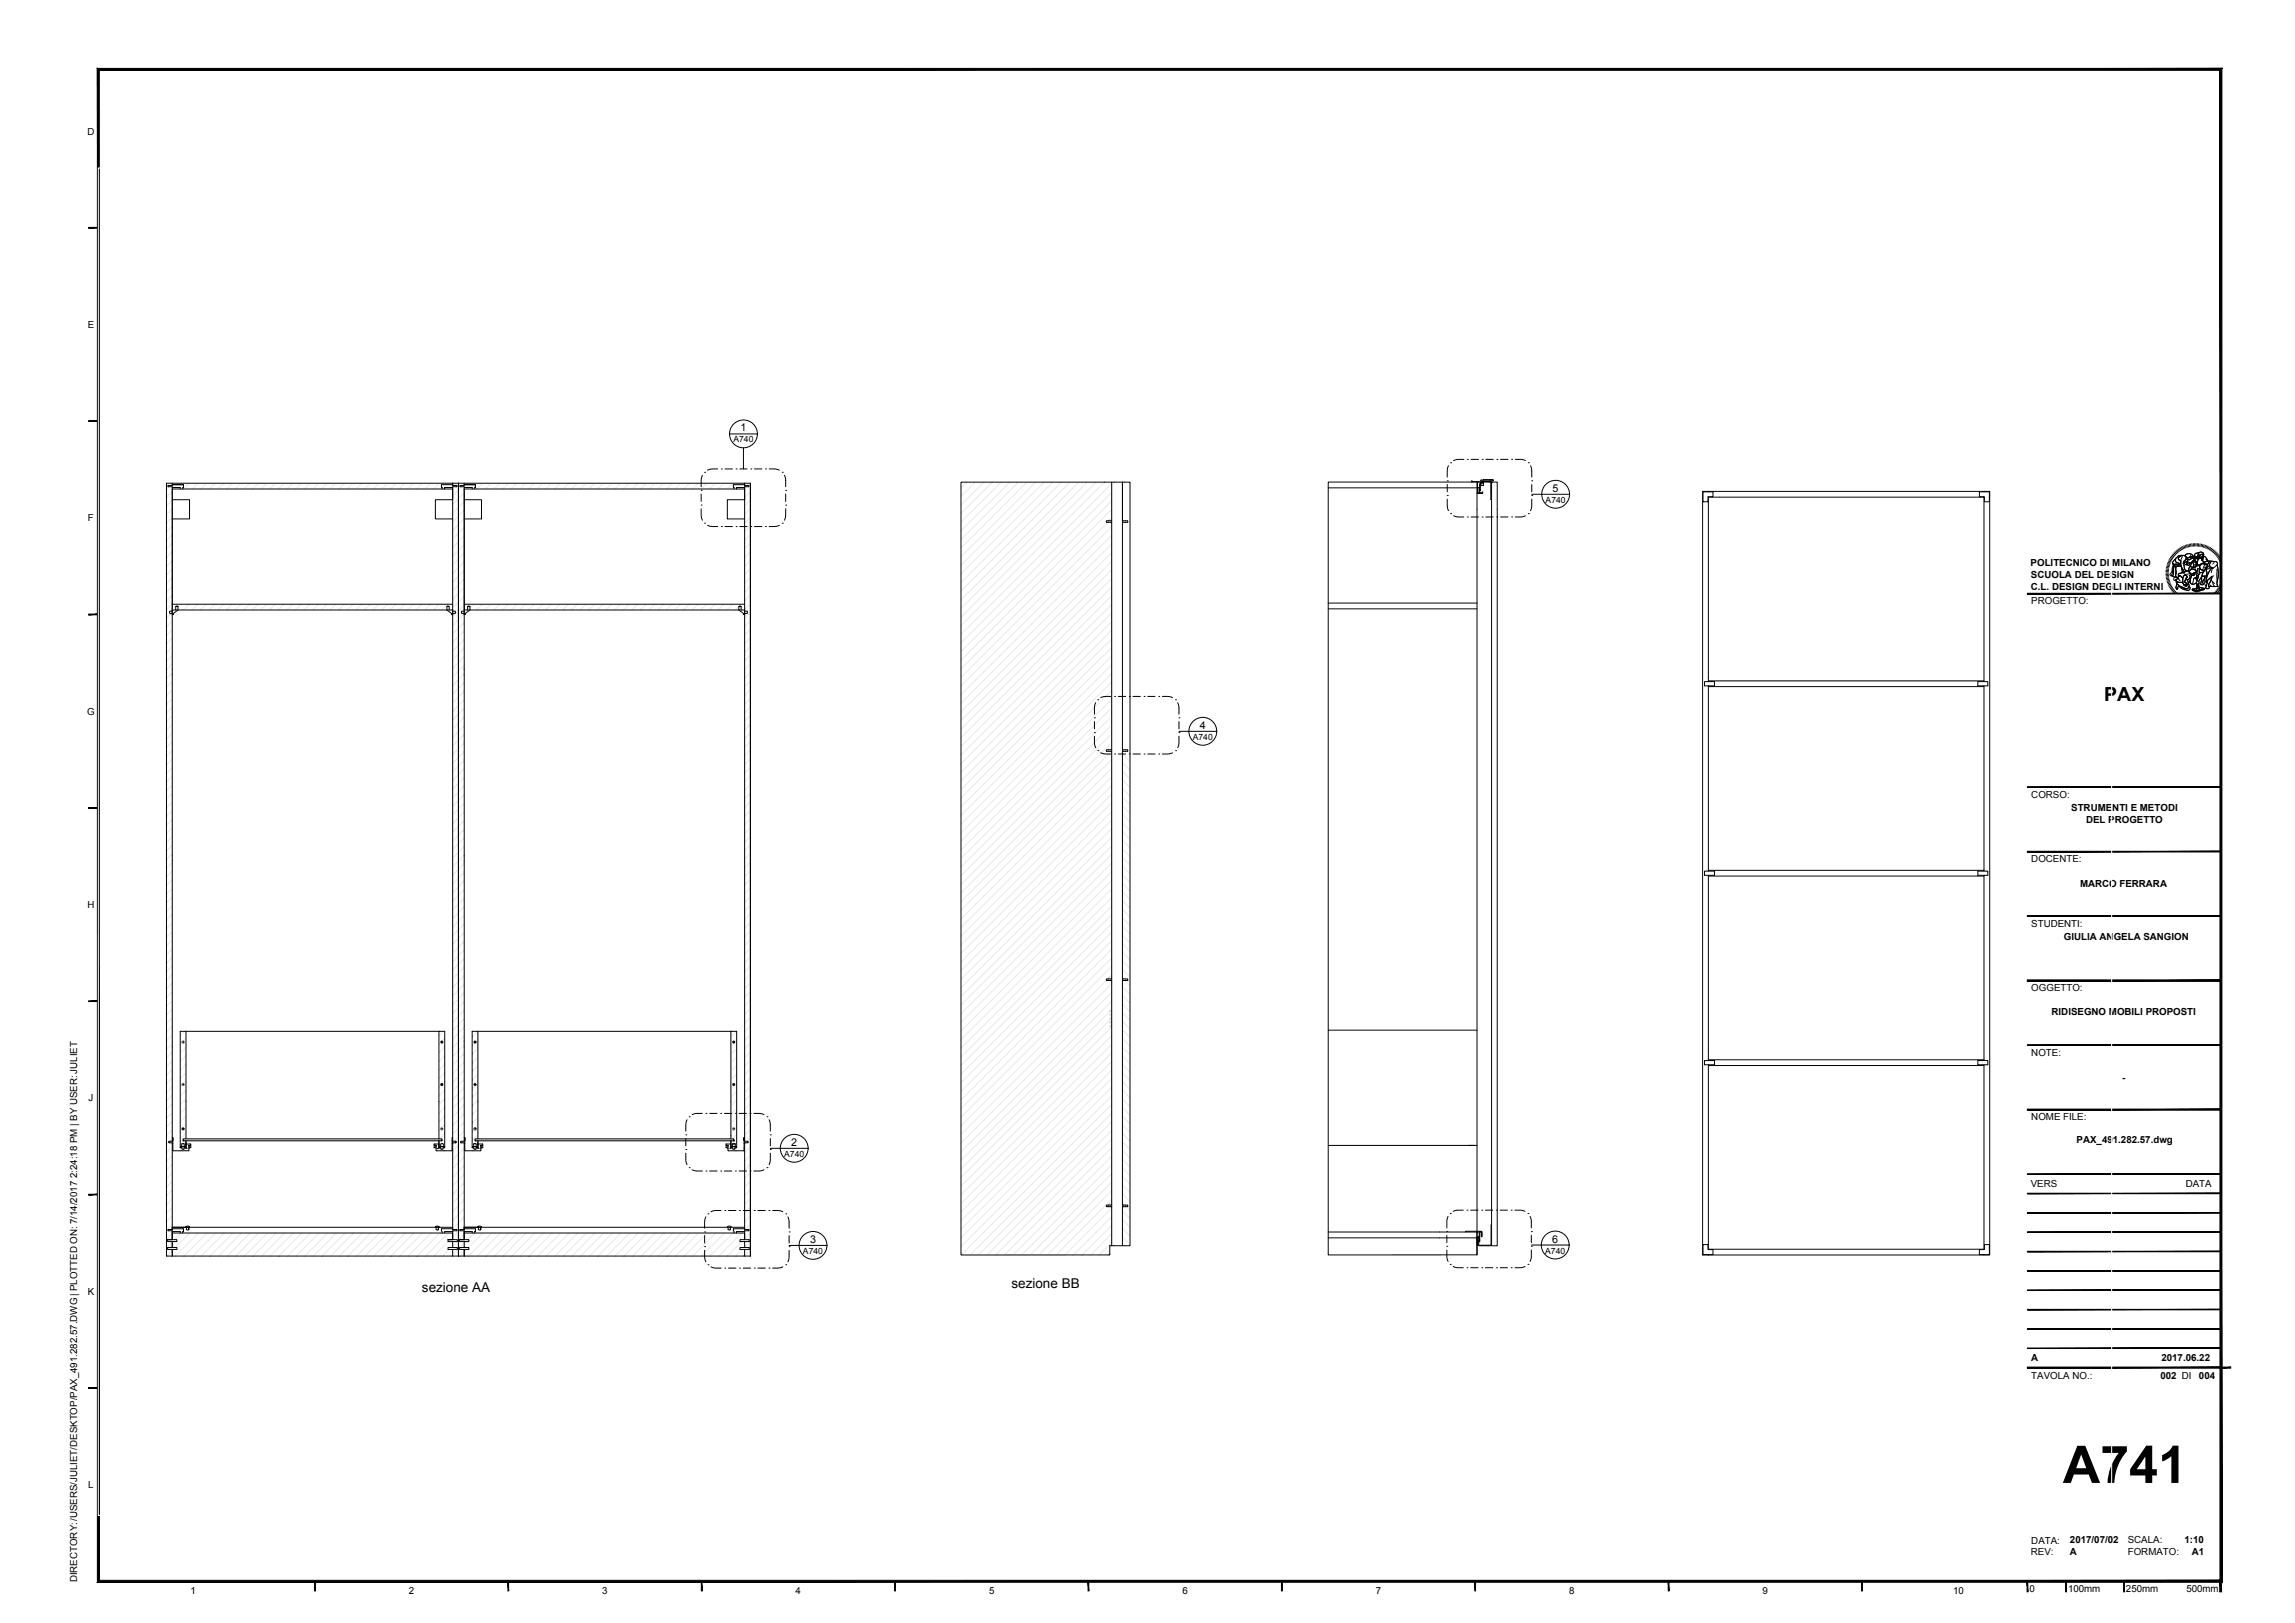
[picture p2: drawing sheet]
<svg xmlns="http://www.w3.org/2000/svg" width="594mm" height="420mm" viewBox="0 0 594 420" stroke-linecap="round" stroke-linejoin="round" font-family="sans-serif">
<defs><g id="words">
<text font-size="13.4" x="534" y="383.9">A741</text>
<text font-size="5" x="544.7" y="181.5">PAX</text>
<g font-size="3.5">
<text x="109.2" y="334.5">sezione AA</text>
<text x="261.8" y="333.5">sezione BB</text>
</g>
<g font-size="2.8">
<text x="191.7" y="111.7">1</text>
<text x="401.9" y="127.3">5</text>
<text x="310.6" y="188.7">4</text>
<text x="204.8" y="296.6">2</text>
<text x="209.7" y="321.8">3</text>
<text x="401.8" y="321.7">6</text>
</g>
<g font-size="2.5">
<text x="22.6" y="34.8">D</text>
<text x="22.7" y="84.9">E</text>
<text x="22.8" y="134.9">F</text>
<text x="525.6" y="146.6">POLITECNICO DI MILANO</text>
<text x="525.7" y="149.6">SCUOLA DEL DESIGN</text>
<text x="525.7" y="152.7">C.L. DESIGN DEGLI INTERNI</text>
<text x="525.8" y="156.5">PROGETTO:</text>
<text x="22.6" y="185">G</text>
<text x="525.8" y="206.6">CORSO:</text>
<text x="536.2" y="210">STRUMENTI E METODI</text>
<text x="540" y="213">DEL PROGETTO</text>
<text x="525.8" y="223.3">DOCENTE:</text>
<text x="538.4" y="229.7">MARCO FERRARA</text>
<text x="22.6" y="235.1">H</text>
<text x="525.8" y="240">STUDENTI:</text>
<text x="534.3" y="243.4">GIULIA ANGELA SANGION</text>
<text x="525.8" y="256.7">OGGETTO:</text>
<text x="531.1" y="262.9">RIDISEGNO MOBILI PROPOSTI</text>
<text x="525.8" y="273.3">NOTE:</text>
<text x="549.3" y="279.8">-</text>
<text x="22.9" y="285.1">J</text>
<text x="525.8" y="290">NOME FILE:</text>
<text x="537.5" y="296">PAX_491.282.57.dwg</text>
<text x="525.7" y="307.4">VERS</text>
<text x="565.8" y="307.4">DATA</text>
<text x="22.7" y="335.2">K</text>
<text x="525.8" y="352.4">A</text>
<text x="559.5" y="352.4">2017.06.22</text>
<text x="525.8" y="357">TAVOLA NO.:</text>
<text x="559.3" y="357">002 DI</text>
<text x="569.2" y="357">004</text>
<text x="22.8" y="385.2">L</text>
<text x="525.8" y="399.6">DATA:</text>
<text x="535.8" y="399.5">2017/07/02</text>
<text x="550.8" y="399.5">SCALA:</text>
<text x="565.4" y="399.5">1:10</text>
<text x="525.7" y="402.5">REV:</text>
<text x="535.8" y="402.5">A</text>
<text x="550.8" y="402.5">FORMATO:</text>
<text x="567.3" y="402.5">A1</text>
<text x="20" y="409.6" transform="rotate(-90 20 409.6)">DIRECTORY:/USERS/JULIET/DESKTOP/PAX_491.282.57.DWG| PLOTTED ON: 7/14/2017 2:24:18 PM | BY USER: JULIET</text>
<text x="49.3" y="412.8">1</text>
<text x="105.8" y="412.8">2</text>
<text x="155.9" y="412.8">3</text>
<text x="206" y="412.8">4</text>
<text x="256" y="412.8">5</text>
<text x="306.1" y="412.8">6</text>
<text x="356.1" y="412.8">7</text>
<text x="406.2" y="412.8">8</text>
<text x="456.2" y="412.8">9</text>
<text x="505.6" y="412.8">10</text>
<text x="525.3" y="412.1">0</text>
<text x="535.3" y="412.1">100mm</text>
<text x="550.3" y="412.1">250mm</text>
<text x="566" y="412.1">500mm</text>
</g>
<g font-size="2.2">
<text x="189.9" y="114.5">A740</text>
<text x="400.1" y="130.2">A740</text>
<text x="308.8" y="191.5">A740</text>
<text x="203" y="299.5">A740</text>
<text x="207.9" y="324.6">A740</text>
<text x="400" y="324.5">A740</text>
</g>
</g></defs>
<!-- layer: 0 -->
<g fill="none" stroke="#e8e8e8" stroke-width=".26">
<path d="M43.6 126l-.5 .5M44.5 125.1l-.5 .6M44.6 127.3l-1.5 1.5M44.6 134l-1.5 1.5M44.6 136.2l-1.5 1.5M44.6 138.4l-1.5 1.5M44.6 129.5l-1.5 1.5M44.6 131.7l-1.5 1.5M46.8 125.1l-.4 .4M49 125.1l-1.5 1.5M51.2 125.1l-1.5 1.5M53.5 125.1l-1.5 1.5"/>
<path d="M55.7 125.1l-1.5 1.5M57.9 125.1l-1.5 1.5M60.2 125.1l-1.5 1.5M62.4 125.1l-1.5 1.5M64.6 125.1l-1.5 1.5M66.9 125.1l-1.5 1.5M69.1 125.1l-1.5 1.5M71.3 125.1l-1.5 1.5M73.6 125.1l-1.5 1.5M75.8 125.1l-1.5 1.5M78 125.1l-1.5 1.5M80.3 125.1l-1.5 1.5"/>
<path d="M82.5 125.1l-1.5 1.5M84.7 125.1l-1.5 1.5M87 125.1l-1.5 1.5M89.2 125.1l-1.5 1.5M91.4 125.1l-1.5 1.5M93.7 125.1l-1.5 1.5M95.9 125.1l-1.5 1.5M98.1 125.1l-1.5 1.5M100.4 125.1l-1.5 1.5M102.6 125.1l-1.5 1.5M104.8 125.1l-1.5 1.5M107.1 125.1l-1.5 1.5"/>
<path d="M109.3 125.1l-1.5 1.5M111.5 125.1l-1.5 1.5M113.7 125.1l-1.4 1.5M116 125.1l-.4 .4M117.3 126l-.1 .1M118.2 125.1l-.6 .6M119.5 126l-2.3 2.4M120.2 127.6l-3 3M120.2 129.8l-3 3M120.2 132.1l-3 3M120.2 134.3l-3 3M120.2 136.5l-3 3"/>
<path d="M120.2 138.8l-3 3M120.4 125.1l-.5 .6M122.7 125.1l-.4 .4M124.9 125.1l-1.5 1.5M127.1 125.1l-1.5 1.5M129.4 125.1l-1.5 1.5M131.6 125.1l-1.5 1.5M133.8 125.1l-1.5 1.5M136.1 125.1l-1.5 1.5M138.3 125.1l-1.5 1.5M140.5 125.1l-1.5 1.5M142.8 125.1l-1.5 1.5"/>
<path d="M145 125.1l-1.5 1.5M147.2 125.1l-1.5 1.5M149.5 125.1l-1.5 1.5M151.7 125.1l-1.5 1.5M153.9 125.1l-1.5 1.5M156.2 125.1l-1.5 1.5M158.4 125.1l-1.5 1.5M160.6 125.1l-1.5 1.5M162.9 125.1l-1.5 1.5M165.1 125.1l-1.5 1.5M167.3 125.1l-1.5 1.5M169.6 125.1l-1.5 1.5"/>
<path d="M171.8 125.1l-1.5 1.5M174 125.1l-1.5 1.5M176.3 125.1l-1.5 1.5M178.5 125.1l-1.5 1.5M180.7 125.1l-1.5 1.5M183 125.1l-1.5 1.5M185.2 125.1l-1.5 1.5M187.4 125.1l-1.5 1.5M189.7 125.1l-1.5 1.5M190.8 126.2l-.1 .1M191.9 125.1l-.4 .4M193.2 126l-.6 .6"/>
<path d="M194.1 125.1l-.6 .6M194.2 127.2l-1.4 1.5M194.2 129.4l-1.4 1.5M194.2 131.7l-1.4 1.5M194.2 133.9l-1.4 1.5M194.2 136.1l-1.4 1.5M194.2 138.4l-1.4 1.5M250.2 124.8l-1.4 1.5M252.4 124.8l-3.6 3.7M254.7 124.8l-5.9 5.9M256.9 124.8l-8.1 8.2M259.1 124.8l-10.3 10.4"/>
<path d="M261.4 124.8l-12.6 12.6M263.6 124.8l-14.8 14.8M265.8 124.8l-17 17.1M268.1 124.8l-19.3 19.3M270.3 124.8l-21.5 21.5M272.5 124.8l-23.7 23.8M274.8 124.8l-26 26M277 124.8l-28.2 28.2M279.2 124.8l-30.4 30.5M281.5 124.8l-32.7 32.7M283.7 124.8l-34.9 34.9M285.9 124.8l-37.1 37.2"/>
<path d="M286.7 135.2l-37.9 37.9M287.8 129.7l-39 39M287.8 136.4l-39 39M287.8 127.4l-39 39M287.8 131.9l-39 39M287.8 138.6l-39 39M287.8 125.2l-39 39M287.8 134.1l-.7 .7M44.3 158.8l-1.2 1.2M44.6 140.7l-1.5 1.5M44.6 145.1l-1.5 1.5M44.6 147.4l-1.5 1.5"/>
<path d="M44.6 149.6l-1.5 1.5M44.6 151.8l-1.5 1.5M44.6 156.3l-1.5 1.5M44.6 142.9l-1.5 1.5M44.6 154.1l-1.5 1.5M45.5 157.6l-.3 .3M46.7 156.4l-.6 .6M48.9 156.4l-1.5 1.5M51.2 156.4l-1.5 1.5M53.4 156.4l-1.5 1.5M55.6 156.4l-1.5 1.5M57.9 156.4l-1.5 1.5"/>
<path d="M60.1 156.4l-1.5 1.5M62.3 156.4l-1.5 1.5M64.6 156.4l-1.5 1.5M66.8 156.4l-1.5 1.5M69 156.4l-1.5 1.5M71.3 156.4l-1.5 1.5M73.5 156.4l-1.5 1.5M75.7 156.4l-1.5 1.5M78 156.4l-1.5 1.5M80.2 156.4l-1.5 1.5M82.4 156.4l-1.5 1.5M84.7 156.4l-1.5 1.5"/>
<path d="M86.9 156.4l-1.5 1.5M89.1 156.4l-1.5 1.5M91.4 156.4l-1.5 1.5M93.6 156.4l-1.5 1.5M95.8 156.4l-1.5 1.5M98.1 156.4l-1.5 1.5M100.3 156.4l-1.5 1.5M102.5 156.4l-1.5 1.5M104.7 156.4l-1.4 1.5M107 156.4l-1.5 1.5M109.2 156.4l-1.5 1.5M111.4 156.4l-1.4 1.5"/>
<path d="M113.7 156.4l-1.5 1.5M115.9 156.4l-1.5 1.5M120.2 141l-3 3M120.2 143.2l-3 3M120.2 145.5l-3 3M120.2 147.7l-3 3M120.2 149.9l-3 3M120.2 152.2l-3 3M120.2 154.4l-3.6 3.5M120.2 158.9l-3 3M120.4 156.4l-3.2 3.2M122.6 156.4l-.9 1"/>
<path d="M124.8 156.4l-1.5 1.5M127.1 156.4l-1.5 1.5M129.3 156.4l-1.5 1.5M131.5 156.4l-1.5 1.5M133.8 156.4l-1.5 1.5M136 156.4l-1.5 1.5M138.2 156.4l-1.5 1.5M140.5 156.4l-1.5 1.5M142.7 156.4l-1.5 1.5M144.9 156.4l-1.5 1.5M147.2 156.4l-1.5 1.5M149.4 156.4l-1.5 1.5"/>
<path d="M151.6 156.4l-1.5 1.5M153.9 156.4l-1.5 1.5M156.1 156.4l-1.5 1.5M158.3 156.4l-1.5 1.5M160.6 156.4l-1.5 1.5M162.8 156.4l-1.5 1.5M165 156.4l-1.5 1.5M167.3 156.4l-1.5 1.5M169.5 156.4l-1.5 1.5M171.7 156.4l-1.5 1.5M173.9 156.4l-1.4 1.5M176.2 156.4l-1.5 1.5"/>
<path d="M178.4 156.4l-1.5 1.5M180.6 156.4l-1.4 1.5M182.9 156.4l-1.5 1.5M185.1 156.4l-1.5 1.5M187.3 156.4l-1.4 1.5M189.6 156.4l-1.5 1.5M191.8 156.4l-1.5 1.5M194.2 142.8l-1.4 1.5M194.2 147.3l-1.4 1.5M194.2 149.5l-1.4 1.5M194.2 151.8l-1.4 1.4M194.2 154l-1.4 1.5"/>
<path d="M194.2 156.2l-1.6 1.7M194.2 158.5l-1.4 1.4M194.2 140.6l-1.4 1.5M194.2 145.1l-1.4 1.4M287.8 152l-39 39M287.8 158.7l-39 39M287.8 140.8l-39 39M287.8 145.3l-39 39M287.8 147.5l-39 39M287.8 156.5l-39 39M287.8 149.8l-39 39M287.8 143.1l-39 39"/>
<path d="M287.8 154.2l-39 39M44.6 160.8l-1.5 1.5M44.6 165.2l-1.5 1.5M44.6 167.5l-1.5 1.5M44.6 169.7l-1.5 1.5M44.6 174.2l-1.5 1.5M44.6 176.4l-1.5 1.5M44.6 178.6l-1.5 1.5M44.6 163l-1.5 1.5M44.6 171.9l-1.5 1.5M120.2 163.3l-3 3M120.2 165.6l-3 3"/>
<path d="M120.2 167.8l-3 3M120.2 170l-3 3M120.2 172.3l-3 2.9M120.2 176.7l-3 3M120.2 179l-3 2.9M120.2 161.1l-3 3M120.2 174.5l-3 3M194.2 160.7l-1.4 1.5M194.2 165.2l-1.4 1.4M194.2 167.4l-1.4 1.5M194.2 169.6l-1.4 1.5M194.2 171.9l-1.4 1.4"/>
<path d="M194.2 176.3l-1.4 1.5M194.2 162.9l-1.4 1.5M194.2 174.1l-1.4 1.5M194.2 178.6l-1.4 1.4M287.8 163.2l-39 39M287.8 167.6l-39 39M287.8 169.8l-39 39.1M287.8 174.3l-39 39M287.8 176.5l-39 39.1M287.8 178.8l-39 39M287.8 160.9l-39 39M287.8 172.1l-39 39"/>
<path d="M287.8 165.4l-39 39M44.6 180.9l-1.5 1.5M44.6 185.3l-1.5 1.5M44.6 187.6l-1.5 1.5M44.6 189.8l-1.5 1.5M44.6 192l-1.5 1.5M44.6 196.5l-1.5 1.5M44.6 198.7l-1.5 1.5M44.6 183.1l-1.5 1.5M44.6 194.3l-1.5 1.4M120.2 187.9l-3 3M120.2 190.1l-3 3"/>
<path d="M120.2 192.4l-3 2.9M120.2 194.6l-3 3M120.2 199.1l-3 2.9M120.2 181.2l-3 3M120.2 183.4l-3 3M120.2 185.7l-3 2.9M120.2 196.8l-3 3M194.2 183l-1.4 1.5M194.2 187.5l-1.4 1.5M194.2 189.7l-1.4 1.5M194.2 194.2l-1.4 1.5M194.2 196.4l-1.4 1.5"/>
<path d="M194.2 198.6l-1.4 1.5M194.2 180.8l-1.4 1.5M194.2 185.2l-1.4 1.5M194.2 191.9l-1.4 1.5M287.3 181.5l-38.5 38.5M287.3 186l-38.5 38.5M287.3 190.4l-38.5 38.5M287.3 192.7l-38.5 38.5M287.3 183.7l-38.5 38.6M287.3 188.2l-38.5 38.5M287.3 194.9l-38.5 38.5M287.8 196.6l-39 39"/>
<path d="M287.8 198.9l-39 39M290.6 199.7l1.9 1.9M290.6 197.4l1.9 2M290.6 195.2l1.9 2M44.6 201l-1.5 1.4M44.6 207.6l-1.5 1.5M44.6 209.9l-1.5 1.5M44.6 218.8l-1.5 1.5M44.6 214.3l-1.5 1.5M44.6 203.2l-1.5 1.5M44.6 205.4l-1.5 1.5M44.6 212.1l-1.5 1.5"/>
<path d="M44.6 216.6l-1.5 1.5M120.2 201.3l-3 3M120.2 203.5l-3 3M120.2 205.8l-3 2.9M120.2 212.4l-3 3M120.2 216.9l-3 3M120.2 219.1l-3 3M120.2 208l-3 3M120.2 210.2l-3 3M120.2 214.7l-3 3M194.2 200.9l-1.4 1.5M194.2 205.3l-1.4 1.5"/>
<path d="M194.2 207.6l-1.4 1.5M194.2 209.8l-1.4 1.5M194.2 212l-1.4 1.5M194.2 216.5l-1.4 1.5M194.2 203.1l-1.4 1.5M194.2 214.3l-1.4 1.5M194.2 218.7l-1.4 1.5M287.8 203.3l-39 39M287.8 207.8l-39 39M287.8 210l-39 39M287.8 214.5l-39 39M287.8 216.7l-39 39"/>
<path d="M287.8 219l-39 39M287.8 212.3l-39 39M287.8 201.1l-39 39M287.8 205.6l-39 39M290.6 219.8l1.9 1.9M290.6 217.5l1.9 2M290.6 215.3l1.9 2M290.6 213.1l1.9 1.9M290.6 210.8l1.9 2M290.6 208.6l1.9 2M290.6 206.4l1.9 1.9M290.6 204.1l1.9 2"/>
<path d="M290.6 201.9l1.9 2M44.6 221l-1.5 1.5M44.6 225.5l-1.5 1.5M44.6 230l-1.5 1.5M44.6 232.2l-1.5 1.5M44.6 236.7l-1.5 1.5M44.6 223.3l-1.5 1.5M44.6 227.7l-1.5 1.5M44.6 234.4l-1.5 1.5M44.6 238.9l-1.5 1.5M120.2 221.4l-3 3M120.2 223.6l-3 3"/>
<path d="M120.2 228.1l-3 3M120.2 230.3l-3 3M120.2 225.8l-3 3M120.2 232.5l-3 3M120.2 234.8l-3 3M120.2 237l-3 3M120.2 239.2l-3 3M194.2 223.2l-1.4 1.5M194.2 227.7l-1.4 1.5M194.2 229.9l-1.4 1.5M194.2 234.4l-1.4 1.4M194.2 236.6l-1.4 1.5"/>
<path d="M194.2 238.8l-1.4 1.5M194.2 221l-1.4 1.5M194.2 225.4l-1.4 1.5M194.2 232.1l-1.4 1.5M287.8 221.2l-39 39M287.8 225.7l-39 39M287.8 227.9l-39 39M287.8 230.1l-39 39M287.8 223.4l-39 39M287.8 232.4l-39 39M287.8 234.6l-39 39M287.8 236.8l-39 39"/>
<path d="M287.8 239.1l-39 39M290.6 239.9l1.9 1.9M290.6 237.6l1.9 2M290.6 235.4l1.9 2M290.6 233.2l1.9 1.9M290.6 230.9l1.9 2M290.6 228.7l1.9 2M290.6 226.5l1.9 1.9M290.6 224.2l1.9 2M290.6 222l1.9 2M44.6 241.1l-1.5 1.5M44.6 247.8l-1.5 1.5"/>
<path d="M44.6 254.5l-1.5 1.5M44.6 259l-1.5 1.5M44.6 250.1l-1.5 1.5M44.6 243.4l-1.5 1.5M44.6 245.6l-1.5 1.5M44.6 252.3l-1.5 1.5M44.6 256.8l-1.5 1.5M120.2 241.5l-3 3M120.2 243.7l-3 3M120.2 245.9l-3 3M120.2 248.2l-3 2.9M120.2 250.4l-3 3"/>
<path d="M120.2 252.6l-3 3M120.2 254.9l-3 2.9M120.2 257.1l-3 3M120.2 259.3l-3 3M194.2 245.5l-1.4 1.5M194.2 252.2l-1.4 1.5M194.2 256.7l-1.4 1.5M194.2 241.1l-1.4 1.4M194.2 247.8l-1.4 1.4M194.2 250l-1.4 1.5M194.2 243.3l-1.4 1.5M194.2 254.5l-1.4 1.4"/>
<path d="M194.2 258.9l-1.4 1.5M286.4 253.8l-37.6 37.7M287.8 241.3l-39 39M287.8 243.5l-39 39M287.8 245.7l-39 39.1M287.8 248l-39 39M287.8 250.2l-39 39M287.8 252.4l-1 1M287.8 254.7l-39 39M287.8 256.9l-39 39M287.8 259.1l-39 39.1M290.6 259.9l1.9 2"/>
<path d="M290.6 257.7l1.9 2M290.6 255.5l1.9 1.9M290.6 253.2l.1 .2M290.6 251l1.9 2M290.6 248.8l1.9 2M290.6 246.5l1.9 2M290.6 244.3l1.9 2M290.6 242.1l1.9 2M291.1 253.8l1.4 1.4M44.6 265.7l-1.5 1.5M44.6 270.2l-1.5 1.5M44.6 276.9l-1.5 1.5"/>
<path d="M44.6 261.2l-1.5 1.5M44.6 272.4l-1.5 1.5M44.6 274.6l-1.5 1.5M44.6 279.1l-1.5 1.5M44.6 263.5l-1.5 1.5M44.6 267.9l-1.5 1.5M47.2 269.8l-.5 .5M47.8 267l-1.1 1.1M48.1 273.3l-1.4 1.5M48.1 277.8l-1.4 1.5M48.1 268.8l-.7 .8M48.1 271.1l-1.4 1.5"/>
<path d="M48.1 275.5l-1.4 1.5M114.2 269.8l-.6 .5M114.7 267l-1.1 1.1M115.1 268.8l-.7 .8M115.1 271.1l-1.5 1.5M115.1 273.3l-1.5 1.5M115.1 275.5l-1.5 1.5M115.1 277.8l-1.5 1.5M120.2 261.6l-3 2.9M120.2 263.8l-3 3M120.2 266l-3 3M120.2 268.3l-3 2.9"/>
<path d="M120.2 270.5l-3 3M120.2 272.7l-3 3M120.2 275l-3 2.9M120.2 277.2l-3 3M120.2 279.4l-3 3M122.9 270l-.7 .7M123.7 267l-1.5 1.4M123.7 269.2l-.5 .5M123.7 271.4l-1.5 1.5M123.7 273.6l-1.5 1.5M123.7 275.9l-1.5 1.5M123.7 278.1l-1.5 1.5"/>
<path d="M189.9 270l-.7 .7M190.6 267l-1.4 1.4M190.7 269.2l-.6 .5M190.7 271.4l-1.5 1.5M190.7 273.6l-1.5 1.5M190.7 278.1l-1.5 1.5M190.7 275.9l-1.5 1.5M194.2 261.1l-1.4 1.5M194.2 263.4l-1.4 1.5M194.2 267.8l-1.4 1.5M194.2 270.1l-1.4 1.5M194.2 274.5l-1.4 1.5"/>
<path d="M194.2 276.8l-1.4 1.5M194.2 279l-1.4 1.5M194.2 272.3l-1.4 1.5M194.2 265.6l-1.4 1.5M287.8 261.4l-39 39M287.8 263.6l-39 39M287.8 265.8l-39 39.1M287.8 268.1l-39 39M287.8 270.3l-39 39M287.8 272.5l-39 39.1M287.8 274.8l-39 39M287.8 277l-39 39"/>
<path d="M287.8 279.2l-39 39.1M290.6 277.8l1.9 2M290.6 275.6l1.9 1.9M290.6 273.3l1.9 2M290.6 271.1l1.9 2M290.6 268.9l1.9 1.9M290.6 266.6l1.9 2M290.6 264.4l1.9 2M290.6 262.2l1.9 1.9M43.7 295.6l-.6 .6M44.6 281.3l-1.5 1.5M44.6 288l-1.5 1.5"/>
<path d="M44.6 294.7l-.7 .7M44.6 299.2l-1.5 1.5M44.6 290.2l-1.5 1.5M44.6 285.8l-1.5 1.5M44.6 296.9l-1.5 1.5M44.6 283.6l-1.5 1.4M44.6 292.5l-1.5 1.5M47 296.7v.1M47.3 280.9l-.6 .6M48.1 284.5l-1.4 1.5M48.1 288.9l-1.4 1.5M48.1 286.7l-1.4 1.5"/>
<path d="M48.1 280l-.6 .6M48.1 282.2l-1.4 1.5M48.1 291.2l-1.4 1.5M48.1 293.4l-1.4 1.5M48.1 295.6l-.5 .5M48.9 294.8l-.4 .5M51.2 294.8l-.5 .5M53.4 294.8l-.5 .5M55.6 294.8l-.5 .5M57.9 294.8l-.5 .5M60.1 294.8l-.5 .5M62.3 294.8l-.5 .5"/>
<path d="M64.6 294.8l-.5 .5M66.8 294.8l-.5 .5M69 294.8l-.5 .5M71.3 294.8l-.5 .5M73.5 294.8l-.5 .5M75.7 294.8l-.5 .5M78 294.8l-.5 .5M80.2 294.8l-.5 .5M82.4 294.8l-.5 .5M84.7 294.8l-.5 .5M86.9 294.8l-.5 .5M89.1 294.8l-.5 .5"/>
<path d="M91.4 294.8l-.5 .5M93.6 294.8l-.5 .5M95.8 294.8l-.5 .5M98.1 294.8l-.5 .5M100.3 294.8l-.5 .5M102.5 294.8l-.5 .5M104.8 294.8l-.5 .5M107 294.8l-.5 .5M109.2 294.8l-.5 .5M111.5 294.8l-.5 .5M114.1 296.7l-.2 .1M114.2 280.9l-.6 .6"/>
<path d="M115.1 284.5l-1.5 1.5M115.1 286.7l-1.5 1.5M115.1 291.2l-1.5 1.5M115.1 293.4l-1.9 1.9M115.1 295.6l-.5 .5M115.1 288.9l-1.5 1.5M115.1 280l-.6 .6M115.1 282.2l-1.5 1.5M119.4 295.8l-2.2 2.2M120.2 281.7l-3 2.9M120.2 283.9l-3 3M120.2 286.1l-3 3"/>
<path d="M120.2 288.4l-3 2.9M120.2 290.6l-3 3M120.2 292.8l-2.7 2.6M120.2 295l-.4 .4M120.2 297.3l-3 3M120.2 299.5l-3 3M122.8 292.4l-.6 .6M123.7 291.5l-.6 .6M123.7 296l-.4 .4M123.7 280.3l-1.5 1.5M123.7 282.6l-1.5 1.5M123.7 284.8l-1.5 1.5"/>
<path d="M123.7 287l-1.5 1.5M123.7 289.3l-1.5 1.5M123.7 293.7l-1.5 1.5M124.9 294.8l-.5 .5M127.1 294.8l-.5 .5M129.3 294.8l-.5 .5M131.5 294.8l-.5 .5M133.8 294.8l-.5 .5M136 294.8l-.5 .5M138.2 294.8l-.5 .5M140.5 294.8l-.5 .5M142.7 294.8l-.5 .5"/>
<path d="M144.9 294.8l-.5 .5M147.2 294.8l-.5 .5M149.4 294.8l-.5 .5M151.6 294.8l-.5 .5M153.9 294.8l-.5 .5M156.1 294.8l-.5 .5M158.3 294.8l-.5 .5M160.6 294.8l-.5 .5M162.8 294.8l-.5 .5M165 294.8l-.5 .5M167.3 294.8l-.5 .5M169.5 294.8l-.5 .5"/>
<path d="M171.7 294.8l-.5 .5M174 294.8l-.5 .5M176.2 294.8l-.5 .5M178.4 294.8l-.5 .5M180.7 294.8l-.5 .5M182.9 294.8l-.5 .5M185.1 294.8l-.5 .5M187.4 294.8l-.5 .5M189.8 292.4l-.6 .6M190.7 280.3l-1.5 1.5M190.7 282.6l-1.5 1.5M190.7 284.8l-1.5 1.5"/>
<path d="M190.7 287l-1.5 1.5M190.7 291.5l-.6 .6M190.7 293.7l-1.6 1.6M190.7 289.3l-1.5 1.4M190.7 296l-.4 .3M193 295.8l-.2 .3M194.2 281.2l-1.4 1.5M194.2 283.5l-1.4 1.5M194.2 285.7l-1.4 1.5M194.2 287.9l-1.4 1.5M194.2 290.2l-1.4 1.5M194.2 292.4l-1.4 1.5"/>
<path d="M194.2 296.9l-1.4 1.5M194.2 294.6l-.8 .8M194.2 299.1l-1.4 1.5M287.8 281.5l-39 39M287.8 283.7l-39 39M287.8 285.9l-39 39M287.8 288.2l-36.7 36.7M287.8 290.4l-34.5 34.5M287.8 292.6l-32.3 32.3M287.8 294.9l-30 30M287.8 297.1l-27.8 27.8M287.8 299.3l-25.6 25.6"/>
<path d="M290.6 297.9l1.9 2M290.6 295.7l1.9 1.9M290.6 293.4l1.9 2M290.6 291.2l1.9 2M290.6 289l1.9 1.9M290.6 286.7l1.9 2M290.6 284.5l1.9 2M290.6 282.3l1.9 1.9M290.6 280l1.9 2M44.6 305.9l-1.5 1.5M44.6 301.4l-1.5 1.5M44.6 310.3l-1.5 1.5"/>
<path d="M44.6 312.6l-1.5 1.5M44.6 317l-1.5 1.5M44.6 308.1l-1.5 1.5M44.6 303.6l-1.5 1.5M44.6 314.8l-1.5 1.5M44.7 319.2l-1.6 1.6M46.9 319.2l-1.7 1.7M49.1 319.2l-3.7 3.8M51.4 319.2l-6 6M53.6 319.2l-6 6M55.8 319.2l-5.9 6M58.1 319.2l-6 6"/>
<path d="M60.3 319.2l-6 6M62.5 319.2l-5.9 6M64.7 319.2l-5.9 6M67 319.2l-6 6M69.2 319.2l-6 6M71.4 319.2l-5.9 6M73.7 319.2l-6 6M75.9 319.2l-6 6M78.1 319.2l-5.9 6M80.4 319.2l-6 6M82.6 319.2l-6 6M84.8 319.2l-5.9 6"/>
<path d="M87.1 319.2l-6 6M89.3 319.2l-6 6M91.5 319.2l-5.9 6M93.8 319.2l-6 6M96 319.2l-6 6M98.2 319.2l-5.9 6M100.5 319.2l-6 6M102.7 319.2l-6 6M104.9 319.2l-5.9 6M107.2 319.2l-6 6M109.4 319.2l-6 6M111.6 319.2l-5.9 6"/>
<path d="M113.9 319.2l-6 6M116.1 319.2l-6 6M119.1 318.5l-2.5 2.4M120.2 301.7l-3 3M120.2 304l-3 3M120.2 306.2l-3 3M120.2 308.4l-3 3M120.2 310.7l-3 3M120.2 312.9l-3 3M120.2 315.1l-3 3M120.2 317.4l-1 .9M120.6 319.2l-2.2 2.2"/>
<path d="M122.8 319.2l-1.7 1.7M125 319.2l-3.7 3.8M127.3 319.2l-6 6M129.5 319.2l-6 6M131.7 319.2l-5.9 6M134 319.2l-6 6M136.2 319.2l-6 6M138.4 319.2l-5.9 6M140.7 319.2l-6 6M142.9 319.2l-6 6M145.1 319.2l-6 6M147.4 319.2l-6 6"/>
<path d="M149.6 319.2l-6 6M151.8 319.2l-6 6M154.1 319.2l-6 6M156.3 319.2l-6 6M158.5 319.2l-6 6M160.8 319.2l-6 6M163 319.2l-6 6M165.2 319.2l-6 6M167.4 319.2l-5.9 6M169.7 319.2l-6 6M171.9 319.2l-6 6M174.1 319.2l-5.9 6"/>
<path d="M176.4 319.2l-6 6M178.6 319.2l-6 6M180.8 319.2l-5.9 6M183.1 319.2l-6 6M185.3 319.2l-6 6M187.5 319.2l-5.9 6M189.8 319.2l-6 6M192 319.2l-6 6M194.2 301.3l-1.4 1.5M194.2 303.6l-1.4 1.5M194.2 308l-1.4 1.5M194.2 310.3l-1.4 1.5"/>
<path d="M194.2 312.5l-1.4 1.5M194.2 314.7l-1.4 1.5M194.2 317l-1.3 1.3M194.2 319.2l-1.7 1.7M194.2 305.8l-1.4 1.5M287.8 301.6l-23.3 23.3M287.8 303.8l-21.1 21.1M287.8 306l-18.9 18.9M287.8 308.3l-16.6 16.6M287.8 310.5l-14.4 14.4M287.8 312.7l-12.2 12.2M287.8 315l-9.9 9.9"/>
<path d="M287.8 317.2l-7.7 7.7M287.8 319.4l-5.5 5.5M290.6 318l1.9 2M290.6 315.8l1.9 1.9M290.6 313.5l1.9 2M290.6 311.3l.6 .7M290.6 309.1l1.9 1.9M290.6 306.8l1.9 2M290.6 304.6l1.9 2M290.6 302.4l1.9 1.9M290.6 300.1l1.9 2M291.6 312.4l.9 .9"/>
<path d="M44.7 321.4l-1.6 1.6M44.9 323.4l-1.7 1.8M116.1 321.4l-3.7 3.8M116.3 323.4l-1.7 1.8M118.3 321.4l-1.5 1.6M119 323l-2.2 2.2M120.6 321.4l-1.5 1.6M120.8 323.4l-1.7 1.8M192 321.4l-3.7 3.8M192.2 323.4l-1.7 1.8M194.2 321.4l-1.4 1.5M194.2 323.7l-1.4 1.5"/>
<path d="M287.3 324.4l-.5 .5M287.8 321.7l-3.2 3.2M290.6 322.5h.1M290.6 320.2l1.9 2"/>
</g>
<!-- layer: A-ANNO-SYMB -->
<g fill="none" stroke="#000" stroke-width=".26">
<path d="M188.8 112.3h7.2M192.4 115.9v5.5M375.5 119.8h.1M378.9 118.9h-1.6l-1 .3M379.9 118.9h.1M380.8 118.9h1.9M383.7 118.9h.1M384.6 118.9h1.9M387.5 118.9h.1M388.4 118.9h1.9M391.3 118.9h.1M392.2 118.9h1.7l1 .3"/>
<path d="M395.6 119.8h.1M181.5 126.9h.1M181.5 130.8h.1M181.5 131.7v2l.3 1M181.5 127.9v1.9M181.8 123l-.3 1v2M182.4 122.3h.1M182.4 135.4h.1M183.2 136l.9 .3h1.7M185.8 121.4h-1.7l-1 .3M186.7 121.4h.1M186.7 136.3h.1"/>
<path d="M187.7 121.4h1.9M187.7 136.3h1.9M190.5 121.4h.1M190.5 136.3h.1M191.5 121.4h1.9M191.5 136.3h1.9M194.4 121.4h.1M194.4 136.3h.1M195.3 121.4h1.9M195.3 136.3h1.9M198.2 121.4h.1M198.2 136.3h.1"/>
<path d="M199.1 121.4h1.6l1 .3M201.7 136l-1 .3h-1.6M202.5 122.3h.1M202.5 135.4h.1M203.1 123l.3 1v2M203.4 131.7v2l-.3 1M203.4 130.8h.1M203.4 126.9h.1M203.4 127.9v1.9M374.6 124.5h.1M374.6 128.3h.1M374.6 129.2v2l.4 1"/>
<path d="M374.6 125.4v1.9M375 120.6l-.4 1v1.9M375.5 133h.1M376.3 133.5l1 .3h1.6M379.9 133.8h.1M380.8 133.8h1.9M383.7 133.8h.1M384.6 133.8h1.9M387.5 133.8h.1M388.4 133.8h1.9M391.3 133.8h.1M394.9 133.5l-1 .3h-1.7"/>
<path d="M395.6 133h.1M396.2 120.6l.3 1v1.9M396.5 129.2v2l-.3 1M396.5 128.3h.1M396.5 124.5h.1M396.5 125.4v1.9M399.1 128h7.2M283.3 185.8h.1M283.3 189.6h.1M283.3 190.6v2l.3 1M283.3 186.8v1.9M283.6 181.9l-.3 1v2"/>
<path d="M284.2 181.2h.1M284.2 194.3h.1M284.9 194.9l1.1 .3h1.6M287.6 180.3h-1.6l-1.1 .3M288.5 180.3h.1M288.5 195.2h.1M289.5 180.3h1.9M289.5 195.2h1.9M292.3 180.3h.1M292.3 195.2h.1M293.3 180.3h1.9M293.3 195.2h1.9"/>
<path d="M296.1 180.3h.1M296.1 195.2h.1M297.1 180.3h1.9M297.1 195.2h1.9M300 180.3h.1M300 195.2h.1M300.9 180.3h1.6l1 .3M303.5 194.9l-1 .3h-1.6M304.3 181.2h.1M304.3 194.3h.1M304.9 181.9l.3 1v2M305.2 190.6v2l-.3 .9"/>
<path d="M305.2 189.6h.1M305.2 185.8h.1M305.2 186.8v1.9M307.8 189.3h7.2M177.5 293.8h.1M177.5 297.6h.1M177.5 298.5v2l.4 1M177.5 294.7v1.9M177.9 289.9l-.4 1v1.9M178.4 289.1h.1M181.8 288.2h-1.6l-1 .4M182.8 288.2h.1"/>
<path d="M183.7 288.2h1.9M186.6 288.2h.1M187.5 288.2h1.9M190.4 288.2h.1M191.3 288.2h1.9M194.2 288.2h.1M195.1 288.2h1.7l1 .4M198.5 289.1h.1M199.1 289.9l.3 1v1.9M199.4 298.5v2l-.3 1M199.4 297.6h.1M199.4 293.8h.1"/>
<path d="M199.4 294.7v1.9M202 297.3h7.2M178.4 302.3h.1M179.2 302.8l1 .3h1.6M182.4 318.9h.1M182.4 319.9v1.9M182.7 315l-.3 1v2M182.8 303.1h.1M183.3 314.2h.1M183.7 303.1h1.9M186.6 303.1h.1M186.7 313.4h-1.7l-1 .3"/>
<path d="M187.5 303.1h1.9M187.6 313.4h.1M188.6 313.4h1.9M190.4 303.1h.1M191.3 303.1h1.9M191.4 313.4h.1M192.4 313.4h1.9M194.2 303.1h.1M195.2 313.4h.1M196.2 313.4h1.9M197.8 302.8l-1 .3h-1.7M198.5 302.3h.1"/>
<path d="M199.1 313.4h.1M200 313.4h1.6l1 .3M203.4 314.2h.1M204 315l.2 1 .1 2M204.3 318.9h.1M204.3 319.9v1.9M374.5 318.8h.1M374.5 319.8v1.9M374.8 314.9l-.3 1v2M375.4 314.2h.1M378.8 313.3h-1.6l-1 .3M379.8 313.3h.1"/>
<path d="M380.7 313.3h1.9M383.6 313.3h.1M384.5 313.3h1.9M387.4 313.3h.1M388.3 313.3h1.9M391.2 313.3h.1M392.1 313.3h1.7l1 .3M395.5 314.1h.1M396.1 314.9l.3 1v2M396.4 318.8h.1M396.4 319.8v1.9M182.4 322.7h.1"/>
<path d="M182.4 323.7v1.9l.3 1M183.3 327.4h.1M184 328l1 .3h1.7M187.6 328.3h.1M188.6 328.3h1.9M191.4 328.3h.1M192.4 328.3h1.9M195.2 328.3h.1M196.2 328.3h1.9M199.1 328.3h.1M202.6 328l-1 .3h-1.6M203.4 327.4h.1"/>
<path d="M204.3 323.7l-.1 1.9-.2 1M204.3 322.7h.1M206.9 322.4h7.1M374.5 322.6h.1M374.5 323.6v1.9l.4 1M375.4 327.3h.1M376.2 327.9l1 .3h1.6M379.8 328.2h.1M380.7 328.2h1.9M383.6 328.2h.1M384.5 328.2h1.9M387.4 328.2h.1"/>
<path d="M388.3 328.2h1.9M391.2 328.2h.1M394.8 327.9l-1 .3h-1.7M395.5 327.3h.1M396.4 323.6v1.9l-.3 1M396.4 322.6h.1M399 322.3h7.2"/>
<circle cx="192.5" cy="112.3" r="3.6"/>
<circle cx="402.7" cy="128" r="3.6"/>
<circle cx="311.4" cy="189.3" r="3.6"/>
<circle cx="205.6" cy="297.3" r="3.6"/>
<circle cx="210.5" cy="322.4" r="3.6"/>
<circle cx="402.6" cy="322.3" r="3.6"/>
</g>
<!-- layer: 0 -->
<g fill="none" stroke="#000" stroke-width=".26">
<path d="M44.6 125.1v.6M44.6 126v169.4M44.6 126.6h72.6M115.1 126.6h.1M117.2 125.1v.6M117.2 126v169.4M118.7 125.1v194.1M120.2 125.1v.6M120.2 126v169.4M190.7 126.6h.1M192.8 126.6h-72.6v31.3h72.6M192.8 125.1v.6"/>
<path d="M192.8 126v169.4M194.2 125.1v200.1M194.2 125.1h-151.1v200.1h151.1M287.8 124.8v197.7M290.6 134.8v-10v197.7h1.9v-197.7h-43.7v200.1h38.5v-2.5l3.3 .1M343.8 126.3h38.5M381 124.6h.1M381.1 124.6v.1M382.3 124.8v193.9M382.9 126.7v-.5h-.4v1.4M382.9 127v.5M383 125.5v1.2"/>
<path d="M383 127v.1M383.3 124.8h-39.5v200.1h38.5v-4.5M383.3 124.4v.4M383.3 125.2v.1M383.4 124.3h.6M383.8 124.8l-.4 .3M384 124.8h1.9M384 124.2l2.6 .1-.2 .2h-.7M385.7 124.7h-1.7M385.9 129.3h.2M386.1 124.8h1.5v197.7h-1.5zM386.1 124.8h.1"/>
<path d="M396.5 128h2.6M440.8 127.3h2.6v1.3h-1.3v1.3h-1.3zM442.2 127.2v.1M442.2 128.6v47.9M442.2 128.7h71.4M512.4 127.3h2.6v2.6h-1.3v-1.3h-1.3zM513.6 127.2v.1M513.6 128.6v47.9M44.6 156.4h72.6M44.6 157.9h72.6M120.2 156.4h72.6M343.8 156.1h38.5"/>
<path d="M343.8 157.6h38.5M441.2 176.5h2.6v1.1h-2.6zM442.2 176.3h71.4M512 176.5h2.6v1.1h-2.6zM513.6 177.7h-71.4v-.1v47.9M513.6 177.6v47.9M305.2 189.3h2.6M441.2 225.5h2.6v1.1h-2.6zM442.2 225.3h71.4M442.2 226.8h71.4M442.2 226.6v48M512 225.5h2.6v1.1h-2.6z"/>
<path d="M513.6 226.6v48M48.1 267h65.5M123.7 267h65.5M343.8 266.7h38.5M441.2 274.6h2.6v1h-2.6zM442.2 274.4h71.4M442.2 275.8h71.4M442.2 275.6v47.9M512 274.6h2.6v1h-2.6zM513.6 275.6v47.9M44.6 295.8v22.5M46.7 297.1h.4"/>
<path d="M46.7 297h.1M47.1 297.2h.1M47.4 295.3h.1M47.6 297.2h.1M47.7 297.1h.4M48 297h.1M48.1 294.8v-27.8h-1.4v29.8h1.4v-.5M48.1 295.3v1.5M48.1 297.2l.1 .1M113.6 294.8v-27.8h1.5v29.8h-1.5v-.9M113.6 295.3v1.5M113.6 297.1h.5"/>
<path d="M113.6 297h.1M114.1 297.2h.1M114.4 295v.3v-.5h-67v.5h67M114.6 296.1l.2 .1v.6M114.7 297.2h.1M114.7 297.1h.4M115 297h.1M117.2 295.8v22.5M120.2 295.8v22.5M122.2 297.1h.4M122.2 297h.1M122.6 297.2h.1"/>
<path d="M123 295.3h.1M123.2 297.2h.1M123.3 297.1h.4M123.6 297h.1M123.7 294.8v-27.8h-1.5v29.8h1.5v-.5M123.7 295.3v1.5M124.6 297.1v.2M189.2 294.8v-27.8h1.5v29.8h-1.5v-.5M189.2 295.3v1.5M189.7 297.2h.1M189.9 295.3h.1M189.9 295v.3v-.5h-66.9v.5h66.9"/>
<path d="M190.2 297.2h.1M190.3 297.1h.4M190.6 297h.1M192.8 295.8v22.5M199.4 297.3h2.6M343.8 296.5h38.5M44.6 318.6v2.3M44.6 317.7h72.6M44.6 319.2h72.6M117.2 318.6v2.3M118.7 319.2v6v-6M120.2 317.7h72.6"/>
<path d="M120.2 319.2h72.6M120.2 318.6v2.3M192.8 318.6v2.3M343.8 318.9h38.5v1.6h-38.5M379.4 318.7v.2M382.3 318.9v6M382.5 318.9h.4M43.1 321.3v.5M44.6 321.4v1.6h-1.2M44.6 323.4v1.8M117.2 321.4v1.6M117.2 323.4v1.8"/>
<path d="M120.2 321.4v1.6M120.2 323.4v1.8M192.8 321.4v1.6M192.8 323.4v1.8M204.3 322.4h2.6M396.4 322.3h2.6M440.8 322.2h1.3v1.3h1.3v1.3h-2.6zM442.2 324.8v.1M442.2 323.4h71.4M512.4 323.5h1.3v-1.3h1.3v2.6h-2.6zM513.6 324.8l1.5 .1v-197.7h-74.4v197.7h72.9"/>
</g>
<g fill="none" stroke="#c0c0c0" stroke-width=".26">
<path d="M47.4 126.2l-.1 .1M117.2 126h.1M192.8 126h.1M287.3 134.5l-.3 .3M445.2 128.7h-.1M117.2 157.8l-.1 .1M117.2 158.8h.1M192.8 157.8l-.1 .1M192.8 158.8h.1M442.2 176.4h.1M513.6 177.6h.1M287.3 252.9l-.6 .5"/>
<path d="M287.3 253.8v.1M46.8 267l-.1 .1M122.4 267l-.2 .1M287.8 261.3l-.5 .5M287.8 262.3l-.5 .5M287.8 263.3l-.5 .5M287.8 264.3l-.5 .5M287.8 265.3l-.5 .5M117.4 295.8l-.2 .2M193 295.8l-.2 .2M47.3 319.2h.1M117.5 318.6l-.3 .3"/>
<path d="M122.9 319.2h.1M287.3 311.5l-.5 .5M44.6 320.9h.1M44.6 322.9l-.1 .1M117.2 320.9h.1M117.2 322.9l-.1 .1M117.2 324.9l-.3 .3M120.2 320.9h.1M120.2 322.9l-.1 .1M192.8 320.9h-.1M192.8 322.9l-.1 .1M192.8 324.9l-.3 .3"/>
<path d="M287.3 324.5l-.4 .4"/>
</g>
<!-- layer: particolari -->
<g fill="none" stroke="#000" stroke-width=".26">
<path d="M44.6 125.5h2.9l-.2 1.1M44.6 129.4h4.5v4.9h-4.5M44.6 125.7l-1.1 .1v.2h1.1M44.6 126.2h2.1v.4M117.2 125.7l1.1 .1-.1 .2h-1M117.2 129.4h-4.5v4.9h4.5M117.2 125.5h-2.9l.1 1.1M117.2 126.2h-2.1v.4M120.2 129.4h4.4v4.9h-4.4M120.2 125.7l-1.1 .1v.2h1.1M120.2 126.2h2v.4M120.2 125.5h2.9l-.2 1.1"/>
<path d="M192.8 129.4h-4.5v4.9h4.5M192.8 125.7l1.1 .1-.1 .2h-1M192.8 125.5h-3l.2 1.1M192.8 126.2h-2.1v.4M287.8 134.7l-.2 .1-1.2 .1 .1 .3h1.1l.2 .2M290.6 134.7l.1 .1 1.2 .1-.1 .3h-1.1l-.1 .2M44.6 158.2h-.6l-.1 .2 .1 .4h.6M45.5 157v.9M46.1 157h-.6h.6v.9l-1.2 .9v.3h-.3M115.7 157h.6M116.3 157.9v-.9h-.6v.9l1.2 .9v.3h.3M117.2 158.2h.6l.1 .2-.1 .4h-.6"/>
<path d="M119.5 158.6v.2h.7M119.5 158.4v.2M120.2 158.2h-.7v.4M121.1 157v.9M121.7 157h-.6h.6v.9l-1.2 .9v.3h-.3M191.3 157h.6M191.9 157.9v-.9h-.6v.9l1.1 .9v.3h.4M192.8 158.2h.6l.1 .2-.1 .4h-.6M287.8 193.9l-.2 .2-1.2 .1 .1 .3h1.1l.2 .2M290.6 193.9l1.3 .3-.1 .3h-1.1l-.1 .2M287.8 253.3l-.2 .1-1.2 .1 .1 .3h1.1l.2 .2M290.6 253.3l.1 .1 1.2 .1-.1 .3h-1.1l-.1 .2"/>
<path d="M44.6 294.5h.1l.1 3.4 4.1-.1M44.7 294.5v.8l-1 .2 .1 .3 .9 .2M46.7 297v.1M46.7 296.8v.2M47 296.8l.2-.7 .5 .1v.6M47.1 297.1v.1M47.1 297.2v.3h.5v-.3M47.7 297.1v.1M48 296.8v.2M49.4 297.1h-.4v.2M49.4 297.1v-.9h-1.2l-.1 1 .4 .1M49.4 296.5h-.6v.1h.3l-.2 .3v.9"/>
<path d="M49.4 297.1h.1M112.4 297.1v-.9h1.1l.1 1.1h-.3v.1M112.4 296.5h.6v.1h-.4l.3 .3 .1 1 4-.1M112.4 297.1h.1M112.4 297.1h.3M113.6 297v.1M113.7 296.8v.2M114.1 297.1l.1 .4h.4l.1-.3M114.6 296.1l-.5 .1v.6M114.7 297.1v.1M115 296.8v.2M115.1 297v.1"/>
<path d="M117 295.3l1.1 .2-.1 .3-1 .2M117.2 294.5h-.2v3.3M120.2 294.5h.1l.1 3.4h4l.1-1 .2-.3h-.3v-.1h.6M120.3 295.2v-.7v.8l-1 .2 .1 .3 .9 .2M122.2 297v.1M122.3 296.8v.2M122.6 296.8l.1-.7 .6 .1v.6M122.6 297.1l.1 .4h.5v-.3M123.3 297.1v.1M123.6 296.8v.2M123.7 297v.1M123.7 297.2v.1"/>
<path d="M123.7 297.3h.3M124.6 297.1h.3M124.9 296.2h-1.1l-.1 1M124.9 296.2l.1 .9M125 297.1h-.1M188.3 297.3v-.2h-.4l.1-.9 1.2 .1v1h-.3M189.3 296.8l-.1 .3h.5v.4h.5l.1-.4M189.7 296.2h.6M189.7 296.2v.6M190.3 296.2v.6M190.6 296.8v.2M190.7 297v.1"/>
<path d="M192.6 295.2v-.7v.8l1.1 .2-.2 .3-.9 .2M192.8 294.5h-.2l-.1 3.4h-3.9l-.1-1-.3-.3h.3v-.1h-.6M44.6 318.3l-1.1 .1v.2h1.1M44.6 318.1h2.9l-.2 1.1M44.6 318.8h2.1v.4M48.1 317.7a.55 .55 0 0 1 .5-.3 .55 .55 0 0 1 .5 .3M48.3 317.7v.6h.6M48.9 318.3v-.6v.6M112.7 317.7a.55 .55 0 0 1 .5-.3 .55 .55 0 0 1 .5 .3M112.9 317.7v.6h.6M113.5 318.3v-.6v.6M117.2 318.3l1.1 .1-.1 .2h-1"/>
<path d="M117.2 318.1h-2.9l.1 1.1M117.2 318.8h-2.1v.4M120.2 318.3l-1.1 .1v.2h1.1M120.2 318.8h2v.4M120.2 318.1h2.9l-.2 1.1M123.6 317.7a.55 .55 0 0 1 .5-.3 .55 .55 0 0 1 .5 .3M123.8 317.7v.6h.6M124.4 318.3v-.6v.6M188.3 317.7a.55 .55 0 0 1 .5-.3 .55 .55 0 0 1 .5 .3M188.5 317.7v.6h.6M189.1 318.3v-.6v.6M192.8 318.1h-3l.2 1.1"/>
<path d="M192.8 318.3l1.1 .1-.1 .2h-1M192.8 318.8h-2.1v.4M287.8 311.8l-.2 .2-1.2 .1 .1 .3h1.1l.2 .1M290.6 311.8l.1 .2 1.2 .1-.1 .3h-1.1l-.1 .1M43.4 320.9v.5h2.4v-.5h-2.4h1.2M43.4 323h2.4v.4h-2.4zM116 320.9v.5h2.4v-.5h-2.4h1.2M116 323h2.4v.4h-2.4zM119 320.9v.5h2.4v-.5h-2.4h1.2M119 323v.4h2.4v-.4h-2.4h1.2M191.6 320.9h2.3v.5h-2.3zM191.6 323h2.3v.4h-2.3z"/>
<circle cx="47.4" cy="269.8" r=".2"/>
<circle cx="114.4" cy="269.8" r=".2"/>
<circle cx="123" cy="269.8" r=".2"/>
<circle cx="189.9" cy="269.8" r=".2"/>
<circle cx="47.4" cy="280.7" r=".2"/>
<circle cx="47.4" cy="292.2" r=".2"/>
<circle cx="114.4" cy="292.2" r=".2"/>
<circle cx="114.4" cy="280.7" r=".2"/>
<circle cx="123" cy="292.2" r=".2"/>
<circle cx="123" cy="280.7" r=".2"/>
<circle cx="189.9" cy="280.7" r=".2"/>
<circle cx="189.9" cy="292.2" r=".2"/>
</g>
<!-- layer: filatura -->
<path d="M47.4 269.5a.3 .3 0 0 0-.3 .3 .3 .3 0 0 0 .3 .3 .3 .3 0 0 0 .3-.3M114.4 269.5a.3 .3 0 0 0-.3 .3 .3 .3 0 0 0 .3 .3 .3 .3 0 0 0 .3-.3M123 269.5a.3 .3 0 0 0-.3 .3 .3 .3 0 0 0 .3 .3 .3 .3 0 0 0 .3-.3M189.9 269.5a.3 .3 0 0 0-.3 .3 .3 .3 0 0 0 .3 .3 .3 .3 0 0 0 .3-.3M47.4 280.4a.3 .3 0 0 0-.3 .3 .3 .3 0 0 0 .3 .4 .3 .3 0 0 0 .3-.4M47.4 291.9a.3 .3 0 0 0-.3 .3 .3 .3 0 0 0 .3 .3 .3 .3 0 0 0 .3-.3M114.4 291.9a.3 .3 0 0 0-.3 .3 .3 .3 0 0 0 .3 .3 .3 .3 0 0 0 .3-.3M114.4 280.4a.3 .3 0 0 0-.3 .3 .3 .3 0 0 0 .3 .4 .3 .3 0 0 0 .3-.4M123 291.9a.3 .3 0 0 0-.3 .3 .3 .3 0 0 0 .3 .3 .3 .3 0 0 0 .3-.3M123 280.4a.3 .3 0 0 0-.3 .3 .3 .3 0 0 0 .3 .4 .3 .3 0 0 0 .3-.4M189.9 291.9a.3 .3 0 0 0-.3 .3 .3 .3 0 0 0 .3 .3 .3 .3 0 0 0 .3-.3M189.9 280.4a.3 .3 0 0 0-.3 .3 .3 .3 0 0 0 .3 .4 .3 .3 0 0 0 .3-.4" fill="none" stroke="#808080" stroke-width=".26"/>
<!-- layer: Livello 1 -->
<path d="M114.3 318.8l.1 .2M189.9 318.8l.1 .2" fill="none" stroke="#c0c0c0" stroke-width=".26"/>
<path d="M287.9 322.3h.1" fill="none" stroke="#fff" stroke-width=".4"/>
<g fill="none" stroke="#000" stroke-width=".26">
<path d="M381.1 124.6l-.1 .2M381.1 124.7l1.8 .1M382.5 124.8v2.6a.26 .26 0 0 0 .3 .2 .26 .26 0 0 0 .2-.3l.3 .3 .4-.1 .1-.2v.4h-1.5M382.9 126.7h.1M382.9 127h.1M383.4 125.1h.3M383.4 124.3l-.1 .1M383.6 124.8l.2-.1v.3M383.8 125l-.1 .1M383.8 125h.1M383.9 125.6h-.6v-.4l-.1 1.9h-.2M383.9 125.6h.1"/>
<path d="M384 124.7v.9M384 124.2v.1M385.7 124.7l.2 .2v4.4M386.1 124.8l-.3-.3h-1.4a1.08 1.08 0 0 0-1.4 1M379.4 318.7h3.4a.61 .61 0 0 1 .7 .1 .61 .61 0 0 1 .2 .7l-.2 .7v-1.2l-.4-.1v2.5h-.2v-1.1h-.4l-.1 2.1M382.5 318.9l-.2 .2M382.9 318.9v1.3h-.6M386.1 317.1l-.1 4.6a.49 .49 0 0 1-.1 .6 .49 .49 0 0 1-.6 .1h-1.7a.56 .56 0 0 1-.8-.1 .56 .56 0 0 1 0-.7v-.3M382.6 320.3l.3 .1v.9h-.4zM382.6 321.3v.1a.78 .78 0 0 0 .1 .9 .78 .78 0 0 0 .9 .2h1.4a.83 .83 0 0 0 1.1-.3"/>
</g>
<path d="M382.4 322.4l-.1 .1M382.4 322.4h.1" fill="none" stroke="#fff" stroke-width=".26"/>
<!-- layer: G-ANNO-LOGO -->
<g fill="none" stroke="#000" stroke-width=".26">
<path d="M560.7 148h.6M560.7 148.3h.6M560.7 147.6l.7 .1M560.7 147.3l.7 .1M560.8 146.9l.7 .1M560.9 146.6l.6 .1M560.9 146.2l.7 .2M561.1 145.9l.6 .2M561.2 145.6l.6 .2M561.3 145.2l.6 .3M561.3 148.7h-.6M561.4 149l-.7 .1"/>
<path d="M561.4 149.3l-.7 .1M561.4 149.6l-.6 .2M561.5 144.9l.6 .3M561.5 150l-.7 .1M561.6 150.3l-.7 .2M561.6 144.6l.6 .3M561.7 150.6l-.7 .2M561.8 150.9l-.6 .2M561.8 144.3l.6 .3M561.9 151.2l-.6 .3M562 144l.6 .4M562.1 151.5l-.6 .3"/>
<path d="M562.2 151.8l-.6 .3M562.2 143.7l.6 .4M562.4 152.1l-.6 .3M562.5 143.4l.5 .4M562.5 146l.7 .1a.84 .84 0 0 0 1.3-.2l.1 .6-1 .1a.8 .8 0 0 1-1.1-.5zM562.6 146v.4M562.6 152.3l-.6 .4M562.7 143.1l.5 .5M562.7 146.5l-.2 .4-.2 1.4-.3 .7 .4 .2M562.7 152.6l-.5 .4M562.9 144.9l.3-.2-.1 .3a.82 .82 0 0 0 1 .8l.3 .1-.1 .2a.56 .56 0 0 1-.9-.1l-.5 .1a.51 .51 0 0 1-.5-.4 .51 .51 0 0 1 .3-.6zM562.9 142.9l.5 .5"/>
<path d="M562.9 152.9l-.5 .4M563 146.5l-.3 .6-.1 1.5-.2 .6 .7 .2M563 146.5l.4 .1-.2 .5 .1 1.2-.1 1-.1 .1a.44 .44 0 0 1-.6-.2 .44 .44 0 0 1 .1-.6l.1-1.4zM563.2 144.7l-.6 .6a.44 .44 0 0 0-.2 .5 .44 .44 0 0 0 .5 .3h.6a.65 .65 0 0 0 1-.2M563.2 153.1l-.5 .5M563.2 142.6l.5 .6M563.2 150.1a1.21 1.21 0 0 0 1.8 .5M563.2 144.5l.7-.6 1.3-.1a.87 .87 0 0 0-.9 .2 .87 .87 0 0 0-.2 1l.4 .2v.7l-.5-.1a.77 .77 0 0 1-.9-.8zM563.4 150.5v.5l.8 .7 1.9 .9M563.4 150.5l.7 .3 .9-.2 .4 .8v.2l.2-.2 .3 .4-.2-.5 .3 .4-.1-.5 .4 .1-.8-.6 .3-.8 .4 .2 .3 1a.79 .79 0 0 1 .1 .9 .79 .79 0 0 1-.9 .3l-1.7-.8-.6-.5zM563.4 153.3l-.5 .5M563.4 146.6l1.2-.1 .6 1.2-.1 .5-.4 .1a.6 .6 0 0 0-.8 .7l.2 .1-.4 .5a.56 .56 0 0 1-.5-.9v-1.6z"/>
<path d="M563.4 146.6l-.2 .6 .1 2.2M563.5 142.4l.4 .5M563.5 151.1l-.1 .2a.99 .99 0 0 0 0 1.2h.3l.1-.2-.2-.1a.49 .49 0 0 1 .4-.4 .49 .49 0 0 1 .5 .3l.9 .5a1.25 1.25 0 0 0 1.5-.1l-.2-.7M563.5 151.1l1.6 1a1.02 1.02 0 0 0 1.6-.4 .65 .65 0 0 1 .1 1 .65 .65 0 0 1-1 0l-1.3-.6a.44 .44 0 0 0-.5-.3 .44 .44 0 0 0-.3 .5v.2h-.3a.84 .84 0 0 1 0-1.2zM563.6 153.6l-.4 .5M563.7 149.6a.5 .5 0 0 0-.8-.2 .5 .5 0 0 0 .1 .8 .73 .73 0 0 1 .7-.4 .73 .73 0 0 1 .6 .6h.1M563.8 142.2l.4 .5M563.9 153.8l-.5 .5M563.9 148.6l1.2-.4 .4 .1 .1-.4 .5-.1 .6 .2 .2 .4a.99 .99 0 0 1 .1 1.2 .99 .99 0 0 1-1.2 .3l.1-.2a.44 .44 0 0 0 0-.8 .44 .44 0 0 0-.7 .3l-.1 .4-.7-.5a.34 .34 0 0 1-.5-.1 .34 .34 0 0 1 0-.4zM564 149.2l.3-.2 .2 .1a.73 .73 0 0 1 .5 1.1v.4a1.23 1.23 0 0 1-1.8-.5l.7-.2-.2-.3zM564.1 142l.3 .5M564.1 154l-.4 .5"/>
<path d="M564.2 144.1a.97 .97 0 0 1 1-.3 .97 .97 0 0 1 .7 .8l-.3 .5a1.01 1.01 0 0 0-.2 1.4 1.05 1.05 0 0 0 .7 1.3l-.5 .1-.1 .4a.37 .37 0 0 1-.4-.2 .37 .37 0 0 1 0-.5l-.6-1.2v-1.2a.56 .56 0 0 1-.6-.4 .56 .56 0 0 1 .3-.7zM564.3 148.9l.7 .7M564.3 149l-.5 .4 .1 .5M564.4 141.8l.3 .6M564.4 145.9l-.4-.1a.78 .78 0 0 1-.9-.8l.1-.5 .6-.5 .7-.2a1.04 1.04 0 0 1 1.4 .8l-.3 .5a1.01 1.01 0 0 0-.2 1.4 .98 .98 0 0 0 .7 1.3l-.5 .1M564.4 154.2l-.4 .5M564.6 146.5h-1.9a.86 .86 0 0 0-.4 1l-.1 .5-.5 .7 .3 .3M564.7 141.6l.3 .6M564.7 154.3l-.4 .6M564.7 146.9l.2 1.4M564.9 144.1l-.3 .7-.1 1.3 .6 1.5a.31 .31 0 0 0-.1 .5 .31 .31 0 0 0 .5 0l.1-.2M565 154.5l-.4 .6"/>
<path d="M565 141.5l.3 .6M565.1 148.2l-.4 .1a.72 .72 0 0 0-.8 .7l.2 .1M565.2 143.8a1 1 0 0 0-1.2 1l.5 .4M565.2 154.7l-.3 .6M565.3 149.1a.45 .45 0 0 1 .6-.1 .45 .45 0 0 1 .2 .6l-.6 1.1 .8 .6-.4-.1 .1 .5-.3-.4 .1 .5-.2-.4-.2 .2v-.2l-.4-.6v-.9zM565.3 141.3l.3 .6M565.4 148.9a.47 .47 0 0 1 .7 .2 .47 .47 0 0 1-.2 .7l-.4 .9 .8 .7-.4-.2 .1 .5-.3-.4 .2 .5-.3-.4-.2 .2v-.2l-.4-.6 .1-1.2zM565.4 145.2l.4-.3 .6-.1-.1 .5-1.2 .5zM565.5 145.7l.8-.3 .2 .2-.4 .2 .2 .4a.61 .61 0 0 1-.8-.5zM565.5 145.7a.58 .58 0 0 0 .8 .5M565.5 154.8l-.2 .6M565.6 143.9l.7-.6 1 .2a.3 .3 0 0 1 .4 .3 .3 .3 0 0 1-.4 .3l-.3-.2v.2l-.7 .3-.4-.2"/>
<path d="M565.6 141.2l.3 .6M565.8 143.6l1-.3 .7 .4a.23 .23 0 0 1 .2 .3 .23 .23 0 0 1-.3 .1l-.4-.2-.4 .4-.4 .1-.6-.5zM565.8 154.9l-.2 .6M565.9 144.2l.6 .2 .6-.5 .3 .2-.2 .6-.4 .2-.4-.2-.6 .2zM566 141.1l.2 .6M566.1 147.8l.6 .2 .4 .7a.76 .76 0 0 1-.3 1M566.2 155l-.3 .7M566.2 145.7h.9l-.3 .1a.37 .37 0 0 1-.3 .6 .37 .37 0 0 1-.4-.5zM566.2 150.1l.3 1a.8 .8 0 0 1 .1 .9 .8 .8 0 0 1-.9 .3M566.2 145.4l.3 .2M566.3 148.7l-.8 .1M566.3 145.1v.2l-1.1 .5"/>
<path d="M566.3 141l.2 .6M566.4 144.8l-.4 .5M566.5 155.1l-.2 .7M566.5 148.3l.8 .5M566.6 145.6a.34 .34 0 0 0-.4 .4 .34 .34 0 0 0 .4 .3 .34 .34 0 0 0 .2-.5l.2-.1-.6 .1M566.6 148.8a.7 .7 0 0 1 .2 .9 .7 .7 0 0 1-1 .2M566.7 148l.1-.4a.87 .87 0 0 1 1.3-.1l.3 .3a.25 .25 0 0 1 .1 .4 .25 .25 0 0 1-.4 0l-1 .4M566.7 140.9l.1 .6M566.7 147.7l.6-.4 .6 .1 .5 .3a.32 .32 0 0 1 .1 .5 .32 .32 0 0 1-.5 0l-.2 .2a.47 .47 0 0 1-.5 .3 .47 .47 0 0 1-.5-.4zM566.7 150.6l.8 .7M566.8 155.2l-.2 .7M566.9 144.7v.1"/>
<path d="M567 144.3l.2 .1M567 146.6a1.25 1.25 0 0 0-.5 1.3M567 150v.9M567 140.8l.2 .7M567.1 144.4h-.1M567.1 155.3l-.1 .6M567.1 148.6l1.2-.3-.2 .4-.4 .3-.5-.2zM567.1 148.6l.6 .4 .4-.3 .2-.4a.43 .43 0 0 0 .2-.4 .43 .43 0 0 0-.4-.4l-.9-.2-.5 .7-.2-.1v-.5l.5-.8 .2 .2h1.1l.5-.4v-.3l.6 .2 .1 1a.67 .67 0 0 0 0 1l-.9 1.1a.2 .2 0 0 1-.1 .2 .2 .2 0 0 1-.3-.1l.1 .3a.23 .23 0 0 1 .4 .1 .23 .23 0 0 1-.1 .3l.3-.2-.4 1.1a.95 .95 0 0 1-1.4-.1l-.4-.4 .3-.6 .2-1.1M567.1 149.4l-.3 1-.4 .4M567.4 145.4l.2-.2 .6-.1 .3 .2 .3 .9a.23 .23 0 0 1-.1 .3 .23 .23 0 0 1-.3-.1 .23 .23 0 0 1 .2-.3l-.2-.7a.44 .44 0 0 0-.7-.1 .44 .44 0 0 0 .1 .7l.1 .3a.45 .45 0 0 1-.3 .6 .45 .45 0 0 1-.6-.3zM567.4 144.5l.7-.1a.26 .26 0 0 1 .3 .3 .26 .26 0 0 1-.4 .1zM567.4 140.7l.1 .7"/>
<path d="M567.4 144.2l-.2 .5-.4 .2-.4-.2-.6 .2M567.4 155.3l-.1 .7M567.5 152.5l2-.4 1.2 .2-2.1 .6zM567.5 152.5l1.1 .4v.3l-1.1-.4zM567.7 140.7l.1 .7M567.7 155.3v.7M567.8 145.3l.6 .1 .2 .5a.64 .64 0 0 1-.1 .7 .64 .64 0 0 1-.7 .2l-.2-1.2zM567.8 144.3v-.2a.52 .52 0 0 1 .6-.1 .52 .52 0 0 1 .3 .5l-.3 .2M567.8 148.8h.1M567.8 149.7l-.3 1.6 1-.2M567.9 144.1a.5 .5 0 0 1 .5 0 .5 .5 0 0 1 .2 .5l-.2 .1-.2-.4v.2l-.4-.2zM567.9 148.4l.1 .1"/>
<path d="M567.9 148.7l.1 .1M568 148.5h-.1M568 145.5v.1M568.1 145.5l-.2 .1M568.1 155.4l-.1 .6M568.1 140.7v.7M568.2 144.5l-.4-.2-.4 .2h.2a.39 .39 0 0 0 .4 .3 .39 .39 0 0 0 .4-.3l-.2-.2v.2M568.2 149.5a.2 .2 0 0 0 .3 .1 .2 .2 0 0 0 .1-.2v-.2a.25 .25 0 0 1 .2-.3 .25 .25 0 0 1 .3 .1l-.2 1-.3 .2a.23 .23 0 0 0 .1-.3 .23 .23 0 0 0-.4-.1zM568.2 146.8v.7M568.3 148.3l-.2 .5a.49 .49 0 0 1-.8-.1M568.3 145.4l.2 .2-.1 .1M568.4 155.4v.6"/>
<path d="M568.4 145.5a.43 .43 0 0 0-.7-.2 .43 .43 0 0 0 .1 .7 .5 .5 0 0 1-.1 .8 .5 .5 0 0 1-.7-.4l.4-1 .7-.3 .6 .5 .2 .8a.23 .23 0 0 1-.3 .2 .23 .23 0 0 1-.2-.4M568.5 140.7l-.1 .7M568.5 145.8l-.2 .1M568.5 145.6a.41 .41 0 0 1 0 .6 .41 .41 0 0 1-.6 0l-.1-.1M568.5 146.5l-.2 .3h-.5M568.6 152.9l2.1-.6v.3l-2.1 .6zM568.6 152.9v.3M568.7 144.5a1.06 1.06 0 0 1 0 1.2M568.7 149.1h.1M568.7 149.7l-.1 .5 .2-.2M568.7 155.4l.1 .6M568.7 144.1l.2 .4"/>
<path d="M568.8 146.1l-.1-.5a.9 .9 0 0 0 0-1.1l-.4-.5a.45 .45 0 0 1-.2-.6 .45 .45 0 0 1 .6-.2 .28 .28 0 0 1 .4 0 .28 .28 0 0 1-.1 .4v1.1h.2l.1-.5a.41 .41 0 0 0 .3 .3 .41 .41 0 0 0 .4-.1l-.1 .6 .3-.1 .3 .7-1.1 .7M568.8 140.7v.7M568.9 149.4l-.2 .3v-.2M568.9 147.1l-.2 1.4M568.9 146.3l.4 .2M568.9 151.2l.2-.1 .2 1-.3-.5-.3 .7zM569 148.3l-.4 .3v.5M569 155.3l.1 .7M569.1 148.9l-.4 .2-.2 .5h-.4l.4 .3 .2-.1M569.1 147.2l-.4 .8M569.2 140.7l-.1 .7M569.2 143.2h-.5a.65 .65 0 0 0-.6 .7"/>
<path d="M569.3 143.1l.6-.1 .6 .5-.1 .8-.4 .8v-.7l.3-.5a.36 .36 0 0 0-.2-.4 .36 .36 0 0 0-.5 .1l-.2 .2-.2 .9h-.2l-.1-.8zM569.3 144.2l.2 .3 .5-.1M569.3 143.1l.6-.2 .4 .2 .2 .4-.1 .7-.4 .9v-.7l.3-.5a.36 .36 0 0 0-.2-.4 .36 .36 0 0 0-.5 .1l-.3 .2-.1 .8-.2 .1-.1-.9zM569.4 155.3l.1 .7M569.4 146.3l.1-.1a1.53 1.53 0 0 1 1.9 0 1.66 1.66 0 0 1-1.3 1.6l-.7-.8zM569.4 143.9l.3 .1M569.4 143.6h.4a.31 .31 0 0 1 .4 0 .31 .31 0 0 1 .1 .4l-.3 .4a.4 .4 0 0 1-.4 .1 .4 .4 0 0 1-.3-.3zM569.5 148.3l.8-.1-.7 1.5a1.3 1.3 0 0 0-.4 1.4l-.3 .1-.2 .5-.2-.9zM569.5 148.3l-1 2.7 .2 .7 .4-.6 .2 1.4-.3-.9-.4 1 .1-.9M569.5 140.8l-.1 .7M569.5 144.4h.1M569.5 147.3a.62 .62 0 0 0 0 1l.9-.2 .4-.6"/>
<path d="M569.5 144h.1M569.6 144.3h.1M569.7 155.2l.1 .7M569.9 140.9l-.2 .6M569.9 144.1l.2 .1M570 149.2h.7l-.5 1.3 .2 .7-.3 .2-.5-.2zM570 144.1v.1M570 155.2l.2 .6M570.2 144.9l.3 .7M570.2 147.4h.1M570.2 140.9l-.1 .7M570.3 145.8a2.29 2.29 0 0 1 1.8-.5l-.7 .9z"/>
<path d="M570.3 148.2l-.7 1.5a1.29 1.29 0 0 0-.4 1.4v.1M570.3 155.1l.2 .6M570.4 147.3l-.3 .1M570.4 143.9a1.28 1.28 0 0 1 .9 1.1l.3 .2-.3 .1a.63 .63 0 0 1-.9 .1 .63 .63 0 0 1-.2-.8zM570.4 143.9l.6 .4 .3 .6M570.4 147.6l-.1 .1M570.6 141l-.2 .7M570.6 155l.3 .6M570.7 152.3v.3l-2.1 .6-1.1-.4v-.3l1.1 .4 2.1-.6-1.2-.2-2 .4M570.7 149.2l-.5 1.3 .2 .7-.2 .2-.6-.2 .3-1.9M570.9 141.1l-.2 .7M570.9 154.9l.3 .6"/>
<path d="M571 147.2h.3l-.2 .8a.95 .95 0 0 1-.1 1.1l-1.1 .1 .4-1.1zM571 147l-.1 .4M571 146l.3 .1 .2 .4M571 144.8l.6 .4M571.1 149.1l-1.2 .1M571.1 150.5l-.1 .2 .3 .2M571.2 154.7l.3 .6M571.2 141.3l-.2 .6M571.3 147.3l-.1 1.3-.2 .9a1.87 1.87 0 0 0-.2 2l.3 .2M571.4 150.2l1.1-1-.5 1.6a1.24 1.24 0 0 0-.2 1.4l-.2 .2a.4 .4 0 0 1-.6-.1 .4 .4 0 0 1 .1-.6zM571.4 146.2a1.05 1.05 0 0 1 1.8-.8 .56 .56 0 0 1 .7 .2 .56 .56 0 0 1-.2 .8l-.3 .3a1.09 1.09 0 0 1-1 .4 1.09 1.09 0 0 1-.9-.7M571.5 146.4l-.5 .6a.7 .7 0 0 1-.5 .7 .7 .7 0 0 1-.7-.3 .75 .75 0 0 1-.1-1.2l.5-.2a.33 .33 0 0 1 .5 .2 .33 .33 0 0 1-.2 .4v.2a.24 .24 0 0 0 .2 .3 .24 .24 0 0 0 .3-.2l.1-.3-.1-.5-.6-.3-.9 .4-.1 .6"/>
<path d="M571.5 148l.1 .6M571.5 154.6l.3 .6M571.6 141.4l-.3 .6M571.8 154.4l.4 .6M571.9 141.6l-.3 .6M572 147.2l-.9 .1M572 151.4l.6 .4M572.1 154.3l.4 .5M572.2 141.8l-.3 .5M572.2 145.3a2.39 2.39 0 0 0-2 .5M572.4 154.1l.4 .5M572.4 150.2l.8 .9"/>
<path d="M572.4 147.2a6.5 6.5 0 0 0-1.4 3.4l1.5-1.4 .5-.1M572.5 145.3l.5 .1a.69 .69 0 0 1 1 .5l-.1 .4 .2 1a8.2 8.2 0 0 1-.2 3.6l.3 .9h-2.5l.8-2.6-1.5 1.4a5.7 5.7 0 0 1 1.5-3.4l.4-.1a.93 .93 0 0 1-.9-.8 .93 .93 0 0 1 .5-1zM572.5 145.3a.92 .92 0 0 0-.5 1 .92 .92 0 0 0 .9 .8M572.5 141.9l-.4 .6M572.5 149.2l-.5 1.6a1.24 1.24 0 0 0-.2 1.4l-.2 .2a.4 .4 0 0 1-.6-.1 .4 .4 0 0 1 .1-.6l.3-1.4M572.6 153.9l.4 .5M572.7 147.2l-.3 1M572.8 150.7l.1 .7 .5 .4M572.8 142.1l-.4 .6M572.9 153.7l.4 .5M573.1 145.7l-.3 .3M573.1 142.4l-.4 .5"/>
<path d="M573.1 153.5l.5 .4M573.4 153.2l.4 .5M573.4 142.6l-.5 .5M573.6 153l.5 .4M573.6 142.8l-.4 .5M573.8 152.7l.5 .5M573.8 147.4l.1 3.3M573.9 143.1l-.5 .5M573.9 146.3a9.5 9.5 0 0 1 0 4.9l.3 .6h-2.5M574 152.5l.5 .4M574.1 143.3l-.5 .5M574.2 152.2l.5 .4"/>
<path d="M574.3 151.9l.6 .4M574.3 143.6l-.5 .4M574.5 151.6l.6 .4M574.6 143.9l-.6 .4M574.6 151.4l.7 .2M574.8 144.2l-.6 .4M574.8 151.1l.6 .2M574.9 150.8l.6 .2M575 144.5l-.6 .3M575 150.4l.6 .3M575.1 150.1l.6 .2M575.1 144.8l-.6 .3"/>
<path d="M575.2 149.8l.6 .2M575.2 149.5l.7 .1M575.3 149.2l.6 .1M575.3 145.1l-.6 .3M575.3 148.9h.7M575.3 148.6h.7M575.4 145.5l-.6 .2M575.6 145.8l-.7 .2M575.7 146.1l-.7 .2M575.8 146.5l-.7 .2M575.8 146.8l-.6 .2M575.9 147.2l-.7 .1"/>
<path d="M576 147.5l-.7 .1M576 147.9h-.7M576 148.3h-.7"/>
</g>
<!-- layer: G-ANNO-TTLB -->
<g fill="#fff" stroke="#fff" stroke-width=".26">
<path d="M549.9 153.7l30.8 4.3-5.8-4.3zM549.9 153.7l30.8 4.3h-30.8z"/>
<path d="M574.9 139.1h5.8l-5.8 14.6zM580.7 139.1l-5.8 14.6 5.8 4.3z"/>
</g>
<path d="M549.9 153.7h25v-14.6h5.8v18.9h-30.8z" fill="none" stroke="#fff" stroke-width=".26"/>
<g fill="#000" stroke="#000" stroke-width=".26">
<path d="M25.2 17.7l.5 391.4v-390.9zM25.2 17.7l.5 391.4-.5 .5zM25.7 409.1l-.5 .5 549.5-.5zM25.2 409.6l549.5-.5 .5 .5zM574.7 18.2v390.9l.5 .5zM574.7 18.2l.5-.5v391.9zM25.7 18.2h549l.5-.5zM25.2 17.7h550l-549.5 .5z"/>
<path d="M23 59h2.5v-.1zM23 58.9h2.5l-2.5 .1z"/>
<path d="M23 109.1h2.5v-.2zM23 108.9h2.5l-2.5 .2z"/>
<path d="M23 159.2h2.5v-.2zM23 159h2.5l-2.5 .2z"/>
<path d="M524.8 153.8h50.1v-.2zM524.8 153.6h50.1l-50.1 .2z"/>
<path d="M23 209.2h2.5v-.2zM23 209h2.5l-2.5 .2z"/>
<path d="M524.8 203.9h50.1v-.2zM524.8 203.7h50.1l-50.1 .2z"/>
<path d="M524.8 237.1v.2l50.1-.2zM524.8 237.3l50.1-.2v.2z"/>
<path d="M524.8 220.6h50.1v-.2zM524.8 220.4h50.1l-50.1 .2z"/>
<path d="M524.8 237.3h50.1v-.2zM524.8 237.1h50.1l-50.1 .2z"/>
<path d="M23 259.3h2.5v-.2zM23 259.1h2.5l-2.5 .2z"/>
<path d="M524.8 253.8v.2l50.1-.2zM524.8 254l50.1-.2v.2z"/>
<path d="M524.8 253.8v.2l50.1-.2zM524.8 254l50.1-.2v.2z"/>
<path d="M524.8 253.8v.2l50.1-.2zM524.8 254l50.1-.2v.2z"/>
<path d="M524.8 253.8v.2l50.1-.2zM524.8 254l50.1-.2v.2z"/>
<path d="M524.8 270.5v.1l50.1-.1zM524.8 270.6l50.1-.1v.1z"/>
<path d="M524.8 287.2v.1l50.1-.1zM524.8 287.3l50.1-.1v.1z"/>
<path d="M524.8 287.2v.1l50.1-.1zM524.8 287.3l50.1-.1v.1z"/>
<path d="M23 309.3h2.5v-.1zM23 309.2h2.5l-2.5 .1z"/>
<path d="M524.8 318.9h50.1zM524.8 319l50.1-.1z"/>
<path d="M524.8 313.9h50.1zM524.8 314l50.1-.1z"/>
<path d="M524.8 308.9h50.1zM524.8 309l50.1-.1z"/>
<path d="M524.8 303.9v.1l50.1-.1zM524.8 304l50.1-.1v.1z"/>
<path d="M524.8 339h50.1zM524.8 339.1l50.1-.1z"/>
<path d="M524.8 333.9h50.1zM524.8 334.1l50.1-.2z"/>
<path d="M524.8 328.9h50.1zM524.8 329.1l50.1-.2z"/>
<path d="M524.8 323.9h50.1zM524.8 324.1l50.1-.2z"/>
<path d="M23 359.4h2.5v-.2zM23 359.2h2.5l-2.5 .2z"/>
<path d="M524.8 354v.1l50.1-.1zM524.8 354.1l50.1-.1v.1z"/>
<path d="M524.8 354v.1l50.1-.1zM524.8 354.1l50.1-.1v.1z"/>
<path d="M524.8 349h50.1zM524.8 349.1l50.1-.1z"/>
<path d="M524.8 344h50.1zM524.8 344.1l50.1-.1z"/>
<path d="M574.9 354.1h2.5v-.1zM574.9 354h2.5l-2.5 .1z"/>
<path d="M574.9 354.1h2.5v-.1zM574.9 354h2.5l-2.5 .1z"/>
<path d="M81.4 409.4l.2 2.5v-2.5zM81.4 409.4l.2 2.5h-.2z"/>
<path d="M131.5 409.4l.2 2.5v-2.5zM131.5 409.4l.2 2.5h-.2z"/>
<path d="M181.5 409.4l.2 2.5v-2.5zM181.5 409.4l.2 2.5h-.2z"/>
<path d="M231.6 409.4l.2 2.5v-2.5zM231.6 409.4l.2 2.5h-.2z"/>
<path d="M281.7 409.4l.1 2.5v-2.5zM281.7 409.4l.1 2.5h-.1z"/>
<path d="M331.7 409.4l.2 2.5v-2.5zM331.7 409.4l.2 2.5h-.2z"/>
<path d="M381.8 409.4l.2 2.5v-2.5zM381.8 409.4l.2 2.5h-.2z"/>
<path d="M431.8 409.4l.2 2.5v-2.5zM431.8 409.4l.2 2.5h-.2z"/>
<path d="M481.9 409.4l.2 2.5v-2.5zM481.9 409.4l.2 2.5h-.2z"/>
<path d="M524.7 409.6v2.5h.2zM524.7 409.6h.2v2.5z"/>
<path d="M534.7 409.6l.2 2.5v-2.5zM534.7 409.6l.2 2.5h-.2z"/>
<path d="M549.7 409.6l.2 2.5v-2.5zM549.7 409.6l.2 2.5h-.2z"/>
<path d="M574.6 409.6l.5 2.5v-2.5zM574.6 409.6l.5 2.5h-.5z"/>
</g>
<!-- layer: 0 -->
<path d="M25.5 43.5h521.1v348.8h-521.1z" fill="none" stroke="#fff" stroke-width=".26"/>
<use href="#words"/>
</svg>
